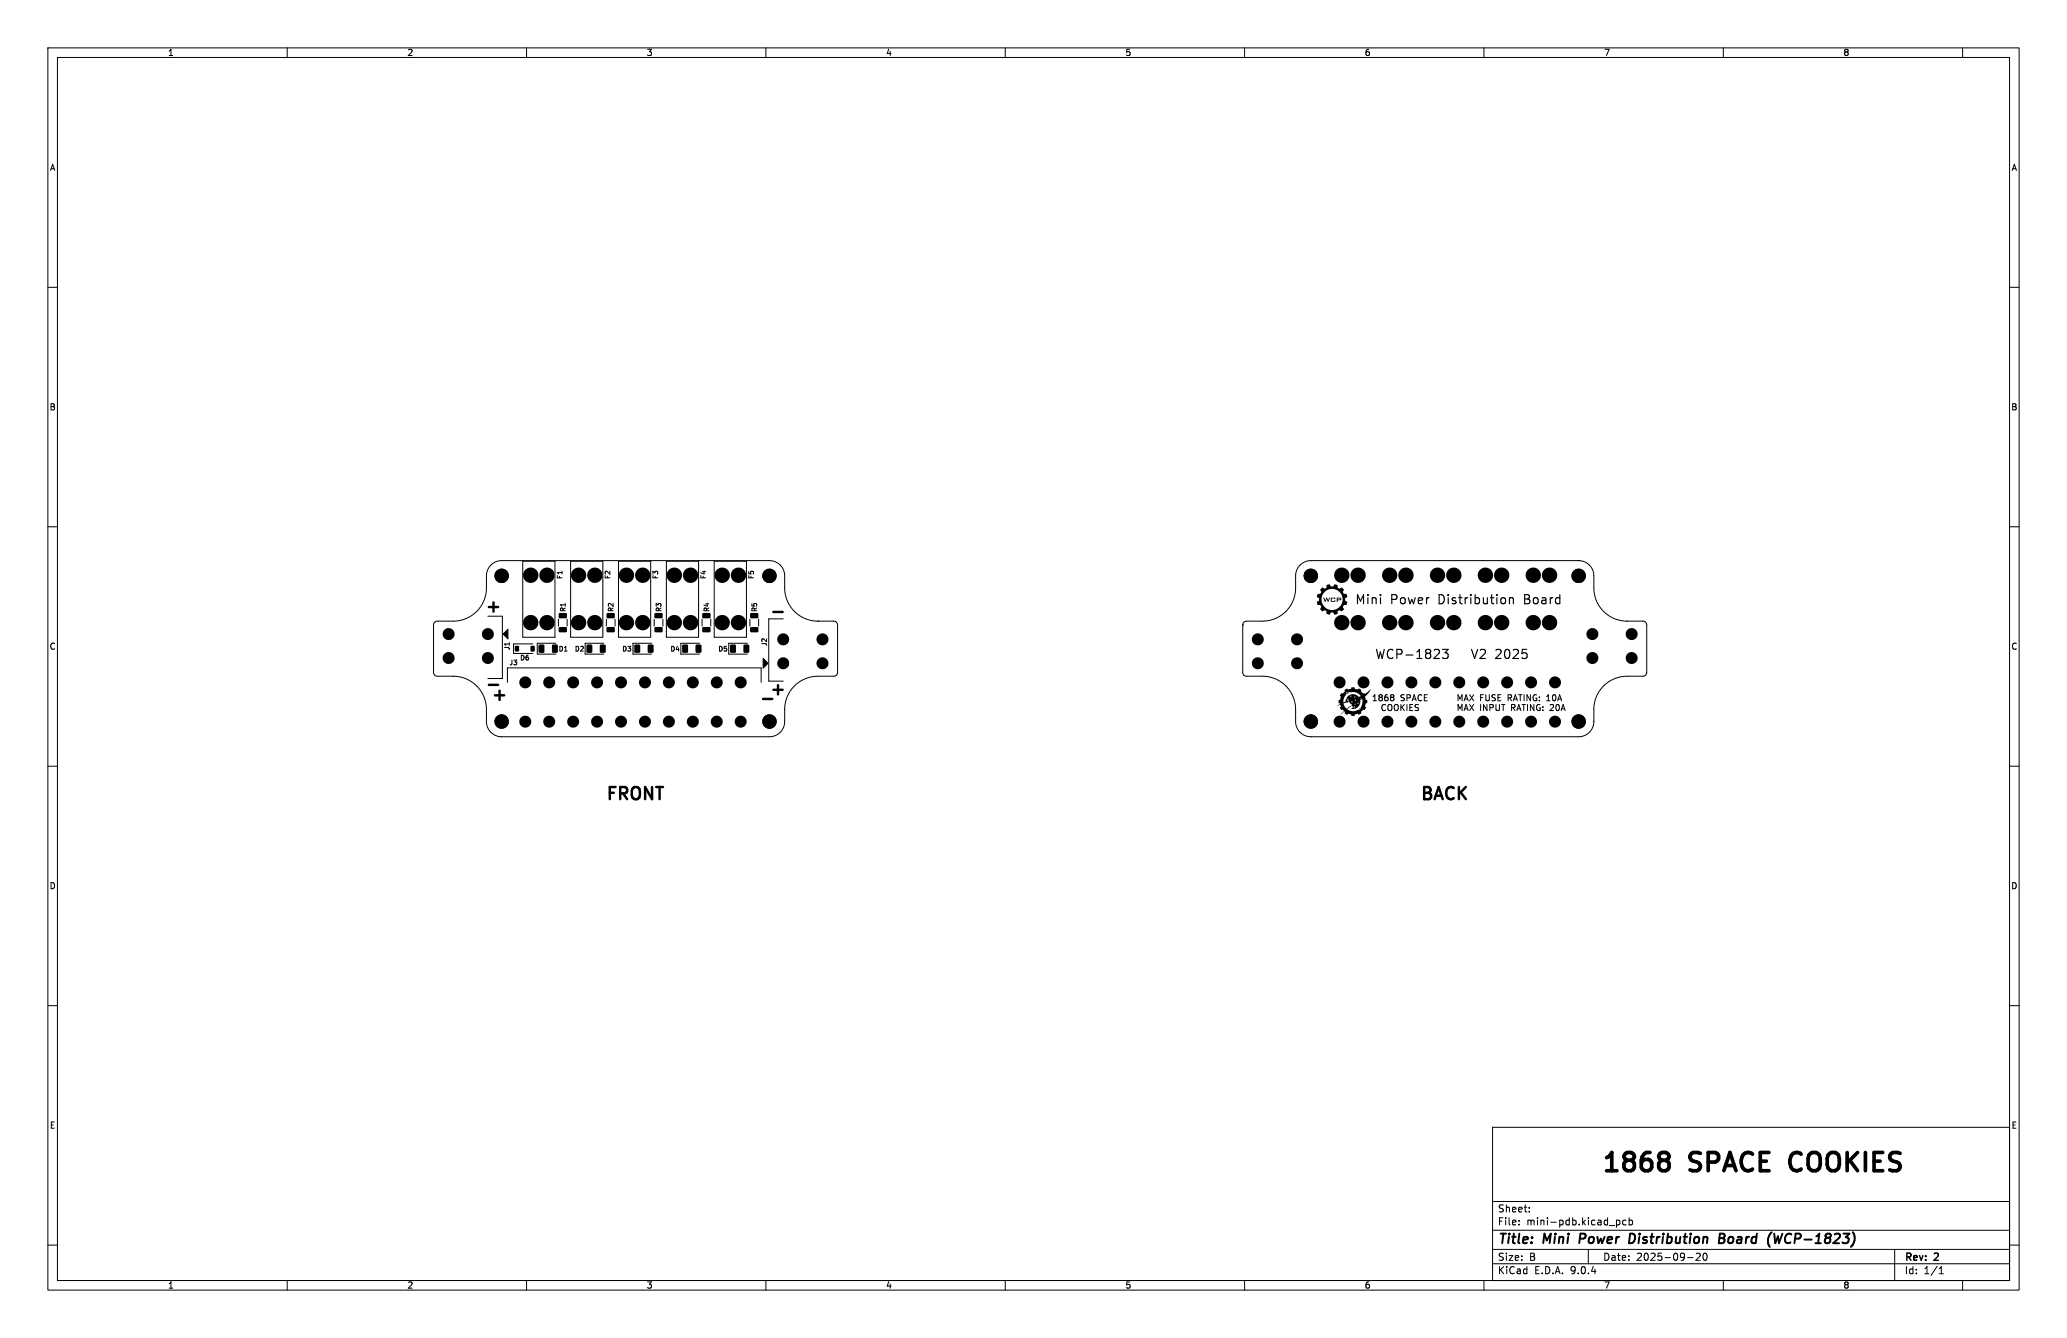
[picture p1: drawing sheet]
<svg xmlns="http://www.w3.org/2000/svg" width="432mm" height="279mm" viewBox="0 0 432 279" stroke-linecap="round" stroke-linejoin="round" font-family="sans-serif">
<defs><g id="words">
<g font-size="5.3">
<text x="334.4" y="245.8">1868</text>
<text x="353.3" y="245.8">SPACE</text>
<text x="375.7" y="245.8">COOKIES</text>
</g>
<g font-size="3.5">
<text x="126.3" y="167.8">FRONT</text>
<text x="296.4" y="167.8">BACK</text>
</g>
<g font-size="2.8">
<text x="312.8" y="260.3">Title:</text>
<text x="322.5" y="260.3">Mini</text>
<text x="330.8" y="260.3">Power</text>
<text x="342" y="260.3">Distribution</text>
<text x="361.5" y="260.3">Board</text>
<text x="372.5" y="260.3">(WCP-1823)</text>
</g>
<g font-size="2.1">
<text x="312.8" y="256.1">File:</text>
<text x="312.8" y="253.4">Sheet:</text>
<text x="318.9" y="256.1">mini-pdb.kicad_pcb</text>
<text x="312.8" y="263.5">Size:</text>
<text x="319.5" y="263.5">B</text>
<text x="334.8" y="263.5">Date:</text>
<text x="341.8" y="263.5">2025-09-20</text>
<text x="397.8" y="263.7">Rev:</text>
<text x="404.2" y="263.7">2</text>
<text x="312.8" y="266.3">KiCad</text>
<text x="320.5" y="266.3">E.D.A.</text>
<text x="328.1" y="266.3">9.0.4</text>
<text x="397.8" y="266.3">Id:</text>
<text x="401.9" y="266.3">1/1</text>
</g>
<g font-size="1.8">
<text x="35" y="11.9">1</text>
<text x="85" y="11.9">2</text>
<text x="135" y="11.9">3</text>
<text x="185" y="11.9">4</text>
<text x="235" y="11.9">5</text>
<text x="285" y="11.9">6</text>
<text x="335" y="11.9">7</text>
<text x="385" y="11.9">8</text>
<text x="10.3" y="35.9">A</text>
<text x="420.1" y="35.9">A</text>
<text x="10.3" y="85.9">B</text>
<text x="420.1" y="85.9">B</text>
<text x="10.3" y="135.9">C</text>
<text x="420.1" y="135.9">C</text>
<text x="10.3" y="185.9">D</text>
<text x="420.1" y="185.9">D</text>
<text x="10.3" y="235.9">E</text>
<text x="420.1" y="235.9">E</text>
<text x="35" y="269.3">1</text>
<text x="85" y="269.3">2</text>
<text x="135" y="269.3">3</text>
<text x="185" y="269.3">4</text>
<text x="235" y="269.3">5</text>
<text x="285" y="269.3">6</text>
<text x="335" y="269.3">7</text>
<text x="385" y="269.3">8</text>
</g>
</g></defs>
<g fill="none" stroke="#000" stroke-width=".21">
<path d="M10 10h411.8v259.4h-411.8zM12 12h407.8v255.4h-407.8zM60 10v2M110 10v2M160 10v2M210 10v2M260 10v2M310 10v2M360 10v2M410 10v2M10 60h2M419.8 60h2"/>
<path d="M10 110h2M109.2 117.2h6.7v15.9h-6.7zM117.4 119.6h-1l.3 .3M117.4 119.3v.6M119.2 117.2h6.7v15.9h-6.7zM127.4 119.3v.6l-.7-.6-.3 .2 .1 .4M129.2 117.2h6.7v15.9h-6.7zM136.4 119.9v-.6l.4 .3 .1-.3h.4v.6M139.2 117.2h6.7v15.9h-6.7zM146.7 119.4h.7M147.1 119.2v.7l-.7-.3M149.2 117.2h6.7v15.9h-6.7z"/>
<path d="M156.4 119.3v.5l.5 .1-.1-.5 .5-.1v.6M329.8 117.1h-56.6l-1.4 .7-.9 1.2-.2 1-.1 3.1-.2 1.5-.7 1.7-1.1 1.4-1.3 1-1.5 .7-1.7 .3h-3.8l-.5 .3-.2 .5M329.8 117.1l.8 .1 .9 .3 .6 .6 .5 .7 .3 1.1 .1 3.3 .2 1.4 .8 1.7 1.1 1.5 1.3 1 1.5 .6 1.6 .3h3.8l.5 .3 .2 .5-.1 10.3-.6 .4h-3.7l-1.6 .3-1.6 .7-1.4 1.1-1 1.2-.7 1.4-.3 1.7-.1 3.8-.5 1.1-.9 .8-.8 .4-.9 .1h-56M329.8 117.1h.1M419.8 110h2M101.9 128.7h3v13h-3M105.4 135.2h.8l.2 .4M106.4 134.5h-1l.3 .3M106.4 134.2v.6M106.9 137.8v.9l-.3 .1M107.3 137.8h.6l-.3 .4 .3 .1v.4h-.6M108.9 136.8a.51 .51 0 0 1 .6 .5 .51 .51 0 0 1-.6 .5z"/>
<path d="M110.3 136.8l-.4 .3v.5l.1 .2 .4-.1-.1-.4-.3-.1-.1 .2M111.3 134.5h-4v2h4M116.1 134.3h-3.9v2.3h3.9M116.4 120.2v.5h1M116.7 129.3v1.4M116.9 120.3v.4M117 135a.51 .51 0 0 1 .5 .5 .51 .51 0 0 1-.5 .5zM117.6 127.5v-.4l-.4-.1-.1 .5h1M117.9 136h.6M117.9 135.2l.3-.2v1M118.1 126.3h-1l.3 .3M118.1 127l-.5 .3"/>
<path d="M118.1 126v.6M118.5 129.3v1.4M120.3 135a.51 .51 0 0 1 .6 .5 .51 .51 0 0 1-.6 .5zM121.3 135.1l.4-.1 .2 .2-.7 .8h.7M126.1 134.3h-3.9v2.3h3.9M126.4 120.2v.5h1M126.7 129.3v1.4M126.9 120.3v.4M127.6 127.5v-.4l-.4-.1-.1 .5h1M128.1 127l-.5 .3M128.1 126v.6l-.7-.6-.3 .2 .1 .4M128.5 129.3v1.4"/>
<path d="M130.2 135a.51 .51 0 0 1 .6 .5 .51 .51 0 0 1-.6 .5zM131.1 135h.7l-.4 .3 .3 .1v.5h-.6M136.1 134.3h-3.9v2.3h3.9M136.4 120.2v.5h1M136.7 129.3v1.4M136.9 120.3v.4M137.1 126.6v-.6l.4 .3 .1-.2h.4v.5M137.6 127.5v-.4l-.4-.1-.1 .5h1M138.1 127l-.5 .3M138.5 129.3v1.4M140.3 135a.51 .51 0 0 1 .6 .5 .51 .51 0 0 1-.6 .5zM141.5 134.9l-.2 .7h.6"/>
<path d="M141.7 135.3v.7M146.1 134.3h-3.9v2.3h3.9M146.4 120.2v.5h1M146.7 129.3v1.4M146.9 120.3v.4M147.4 126.1h.7M147.6 127.5v-.3a.27 .27 0 0 0-.3-.2 .27 .27 0 0 0-.2 .2v.3h1M147.7 126v.6l-.7-.3M148.1 127l-.5 .3M148.5 129.3v1.4M150.3 135a.51 .51 0 0 1 .6 .5 .51 .51 0 0 1-.6 .5zM151.8 135h-.5v.4h.4l.1 .5h-.5"/>
<path d="M156.1 134.3h-3.9v2.3h3.9M156.4 120.2v.5h1M156.7 129.3v1.4M156.9 120.3v.4M157.1 126.1v.4l.5 .1-.1-.5h.5v.5M157.6 127.5v-.4l-.4-.1-.1 .5h1M158.1 127l-.5 .3M158.5 129.3v1.4M159.1 134.4h.9l.1 .4M160.1 133.4v.6l-.7-.6-.3 .2 .1 .4M163.6 129.2h-3v13h3M170.9 129.7l-1.6-.2-1.5-.5-1.4-.9-1.1-1.1-.8-1.4-.4-1.4-.2-4.2-.2-1-.9-1.2-1.5-.7h-56.5l-1.1 .2-1.1 .7-.8 1.1-.2 .9v3.1l-.2 1.4-.7 1.7-1.1 1.5-1.5 1.1-1.6 .7-1.5 .2h-3.7l-.6 .4-.1 10.3 .2 .5 .4 .3h3.9l1.6 .3 1.4 .6 1.3 1 1.2 1.4 .8 1.8 .2 1.5v3.2l.4 1.1 .5 .7 .6 .6 .8 .3 .9 .1"/>
<path d="M170.9 129.7h.1M170.9 129.7h3.4l.4 .2 .2 .3v10.5l-.2 .3-.4 .2h-3.7l-1.2 .2-1.3 .4-1.1 .6-1.3 1.1-1 1.4-.6 1.6-.2 1.7M259.6 130.5v9.9l.1 .4 .6 .4h3.7l1.4 .2 1.6 .6 1.4 1 1.2 1.5 .8 1.8 .2 1.4 .1 3.3 .3 1.1 .5 .7 .7 .6 .8 .3 .8 .1M259.6 130.5h.1M10 160h2M104.8 153.8h.1M106 142.5v-3h53v3M163.9 148.2v2.5M163.9 150.7h.1M163.9 148.2h.1M163.9 150.7l-.2 1.2-.7 1-.9 .7-1.2 .2h-56.1M273.8 153.8h.1"/>
<path d="M286.8 146.3h.8M286.8 145.4l.4-.3v1.2M288.3 145.6a.27 .27 0 0 1-.3-.3 .27 .27 0 0 1 .3-.2h.2l.3 .2-.3 .3M288.3 145.6l-.2 .3v.2l.2 .2h.2l.3-.2v-.2l-.3-.3M288.3 145.6h.2M289.4 147.2a.56 .56 0 0 0-.8 .5 .56 .56 0 0 0 .8 .6M289.9 145.1h-.4l-.2 .3v.7l.2 .2 .4-.1v-.6h-.4l-.2 .2M290 147.3a.43 .43 0 0 1 .5-.2 .43 .43 0 0 1 .3 .4v.5a.42 .42 0 0 1-.5 .4 .42 .42 0 0 1-.4-.4zM290.7 145.6a.27 .27 0 0 1-.2-.3 .27 .27 0 0 1 .2-.2h.3a.27 .27 0 0 1 .2 .2 .27 .27 0 0 1-.2 .3M290.7 145.6l-.2 .3v.2l.2 .2h.3l.2-.2-.1-.4-.1-.1M290.7 145.6h.3M291.3 147.3a.43 .43 0 0 1 .5-.2 .43 .43 0 0 1 .3 .4v.5a.42 .42 0 0 1-.4 .4 .42 .42 0 0 1-.4-.4z"/>
<path d="M292.6 147.1v1.3M292.8 147.7l.6 .7M293.4 145.1h-.5a.35 .35 0 0 0-.2 .4 .35 .35 0 0 0 .4 .2 .31 .31 0 0 1 .3 .3 .31 .31 0 0 1-.3 .3h-.5M293.4 147.1l-.8 .7M293.9 145.7h.5a.34 .34 0 0 0 .3-.3 .34 .34 0 0 0-.3-.3h-.5v1.2M293.9 147.1v1.3M294.5 147.7h.4M295 146.3l.4-1.2 .5 1.2M295.1 147.1h-.6v1.3h.6M295.1 146h.6M296.3 147.2l-.4-.1a.31 .31 0 0 0-.3 .3 .31 .31 0 0 0 .3 .3l.3 .1 .1 .3-.2 .3-.5-.1M297 145.2a.56 .56 0 0 0-.8 .5 .56 .56 0 0 0 .8 .5"/>
<path d="M297.5 145.7h.5M298.1 145.1h-.6v1.2h.6M304.6 146.3v-1.2l.4 .9 .4-.9v1.2M304.6 148.4v-1.3l.4 .9 .4-.9v1.3M305.9 148.4l.4-1.3 .4 1.3M305.9 146.3l.4-1.2 .4 1.2M306 148h.6M306 146h.6M307 145.1l.9 1.2M307 147.1l.9 1.3M307.9 147.1l-.9 1.3M307.9 145.1l-.9 1.2"/>
<path d="M309.3 145.7h.4M309.3 147.1v1.3M309.9 145.1h-.6v1.2M310.4 145.1v1l.2 .2h.3l.2-.2v-1M310.6 147.1v1.3l-.7-1.3v1.3M311.2 147.8l.6-.1 .1-.5-.7-.1v1.3M312.4 145.1h-.5a.35 .35 0 0 0-.2 .4 .35 .35 0 0 0 .4 .2 .31 .31 0 0 1 .3 .3 .31 .31 0 0 1-.3 .3h-.4M312.5 147.1v1l.3 .3 .3-.1 .1-.2v-1M312.9 145.7h.5M313.5 145.1h-.6v1.2h.6M313.7 147.1h.7M314 147.1v1.3"/>
<path d="M315 145.7h.7v-.5l-.7-.1v1.2M315.4 145.7l.4 .6M315.8 147.8h.5a.34 .34 0 0 0 .2-.4 .34 .34 0 0 0-.2-.3h-.5v1.3M316.1 147.8l.4 .6M316.1 146.3l.5-1.2 .4 1.2M316.3 146h.6M316.9 148.4l.4-1.3 .4 1.3M317 148h.6M317.2 145.1h.8M317.6 145.1v1.2M318 147.1h.7M318.3 147.1v1.3"/>
<path d="M318.4 145.1v1.2M319.1 147.1v1.3M319.7 145.1v1.2l-.7-1.2v1.2M320.4 147.1v1.3l-.7-1.3v1.3M321 145.1a.58 .58 0 0 0-.8 .6 .58 .58 0 0 0 .8 .5v-.4h-.2M321.6 146.2v.1M321.6 145.6v.1M321.7 147.2a.58 .58 0 0 0-.7 .6 .58 .58 0 0 0 .8 .5v-.5h-.3M322.3 148.3v.1M322.3 147.6v.1M323.1 146.3h.7M323.1 145.4l.4-.3v1.2"/>
<path d="M323.8 147.2l.5-.1 .2 .4-.7 .9h.7M324.4 145.2a.36 .36 0 0 1 .5-.1 .36 .36 0 0 1 .1 .5v.5a.31 .31 0 0 1-.3 .2 .31 .31 0 0 1-.3-.2zM325.1 147.2a.37 .37 0 0 1 .5 0 .37 .37 0 0 1 .2 .4l-.1 .5-.2 .3a.69 .69 0 0 1-.4-1.2zM325.4 146.3l.4-1.2 .4 1.2M325.5 146h.6M326.1 148.4l.4-1.3 .5 1.3M326.2 148h.6M419.8 160h2M10 210h2M419.8 210h2M311.8 235.4h108v32h-108zM10 260h2"/>
<path d="M311.8 256.9h108M311.8 250.9h108M317.3 255.6v.2M317.3 254.9v.1M319.5 252.9v.2M319.5 252.2v.1M337.7 254.8v1.5M337.7 254.9l.4-.1 .3 .3-.1 .6h-.6M339.7 254.9l-.4-.1-.3 .3 .1 .6h.6M340.3 254.9l.5-.1 .2 .3-.1 .6h-.6M340.3 254.3v1.5M419.8 260h2"/>
<path d="M60 267.4v2M110 267.4v2M160 267.4v2M210 267.4v2M260 267.4v2M310 267.4v2M311.8 263.9h108M311.8 260.9h108M331.8 260.9v3M352.5 262.6h1.2M354.3 261.8l.6-.1 .3 .4-.9 1.1h.9M355.9 261.8l.2-.1a.8 .8 0 0 1 .5 .7 .8 .8 0 0 1-.5 .8l-.2-.2-.1-.4z"/>
<path d="M360 267.4v2M395.8 260.9v6.5M405.1 266h.9M405.1 264.9l.4-.4v1.5M410 267.4v2"/>
</g>
<path d="M330.2 257.6l-.3 2M341.3 257.7l-.8-.1-.2 2h.5l.5-.3M359.2 258.6h.6M359.3 257.6h.7l.2 .2 .1 .4-.5 .4 .3 .1a.58 .58 0 0 1-.3 .9h-.7zM370.1 257.3l-.1 .1M370.6 257.6l.3 2 .5-1.4 .2 1.4 .7-2" fill="none" stroke="#000" stroke-width=".4"/>
<path d="M347.2 240.7h.8a.82 .82 0 0 1 .7 .8 .82 .82 0 0 1-.7 .8M347.2 242.3h.8M348 242.3l.5 .4 .2 .3v.7l-.4 .6-.3 .2h-.8M374.3 241.2a2.64 2.64 0 0 0 0 2.7" fill="none" stroke="#000" stroke-width=".76"/>
<g fill="#000">
<path d="M107.6 134.9l.6-.1 .2 .2v.8l-.1 .3h-.5l-.2-.2zM110.9 134.9l.6-.1 .2 .2v.8l-.1 .3h-.6l-.2-.2zM112.6 134.7l.9-.1 .2 .1v1.4l-.1 .2h-.9l-.2-.1zM115.4 134.7l.9-.1 .2 .1v1.4l-.1 .2h-.9l-.2-.1zM116.8 131l1.5-.1 .1 .3v.7l-.2 .1h-1.4l-.1-.2zM116.8 128.1l1.5-.1 .1 .2v.8l-.2 .1h-1.4l-.1-.2zM122.6 134.7l.9-.1 .2 .1v1.4l-.1 .2h-.9l-.2-.1zM125.4 134.7l.9-.1 .2 .1v1.4l-.1 .2h-.9l-.2-.1zM126.8 128.1l1.5-.1 .1 .2v.8l-.2 .1h-1.4l-.1-.2zM126.8 131l1.5-.1 .1 .3v.7l-.2 .1h-1.4l-.1-.2zM132.6 134.7l.9-.1 .2 .1v1.4l-.1 .2h-.9l-.2-.1zM135.4 134.7l.9-.1 .2 .1v1.4l-.1 .2h-.9l-.2-.1z"/>
<path d="M136.8 131l1.5-.1 .1 .3v.7l-.2 .1h-1.4l-.1-.2zM136.8 128.1l1.5-.1 .1 .2v.8l-.2 .1h-1.4l-.1-.2zM142.6 134.7l.9-.1 .2 .1v1.4l-.1 .2h-.9l-.2-.1zM145.4 134.7l.9-.1 .2 .1v1.4l-.1 .2h-.9l-.2-.1zM146.8 128.1l1.5-.1 .1 .2v.8l-.2 .1h-1.4l-.1-.2zM146.8 131l1.5-.1 .1 .3v.7l-.2 .1h-1.4l-.1-.2zM152.6 134.7l.9-.1 .2 .1v1.4l-.1 .2h-.9l-.2-.1zM155.4 134.7l.9-.1 .2 .1v1.4l-.1 .2h-.9l-.2-.1zM156.8 128.1l1.5-.1 .1 .2v.8l-.2 .1h-1.4l-.1-.2zM156.8 131l1.5-.1 .1 .3v.7l-.2 .1h-1.4l-.1-.2zM276.4 124.8h.2l.2 .6 .3-.6h.1l.3 .6 .2-.6h.2l-.5 .9-.3-.6-.2 .6h-.2zM278.1 124.8h.8v.3l-.7-.1v.5h.5l.1-.2 .2 .1-.1 .2h-.9z"/>
<path d="M276 122.9l.2-.2 .5 .2 .4-.2v-.2a.48 .48 0 0 1 .5-.5 .48 .48 0 0 1 .5 .5h.4l.3-.5 .6 .2v.5l.4 .2 .5-.2 .2 .2a.6 .6 0 0 1 .1 .8l.1 .3h.3a.33 .33 0 0 1 .4 .1 .33 .33 0 0 1 0 .4v.2l-.4 .2v.5l.2 .1a.5 .5 0 0 1 .1 .8l-.6 .1-.2 .3 .2 .6a.68 .68 0 0 1-1 .2l-.3 .1v.6l-.6 .2-.3-.5h-.5l-.2 .5-.6-.2-.1-.5-.4-.3-.1 .1a.5 .5 0 0 1-.7-.1 .5 .5 0 0 1 .1-.7l-.2-.4h-.5l-.2-.6 .4-.3 .1-.2h.5a2.2 2.2 0 0 0 3.2 1.9 2.2 2.2 0 0 0 .2-3.8 2.2 2.2 0 0 0-3.4 1.7v.2h-.5l-.2-.3a.41 .41 0 0 1-.3-.4 .41 .41 0 0 1 .1-.4l.6-.1 .2-.4-.1-.2a.29 .29 0 0 1-.1-.2 .29 .29 0 0 1 .2-.3zM279.2 124.8l1 .1v.4h-.4a.24 .24 0 0 0-.3 .1 .24 .24 0 0 0-.1 .3h-.2v-.7h.3v.2h.5v-.2h-.8zM281.4 144.6h.5l-.7 .5 .1-.2h.2h-.2zM280.2 144.8h.3l.5-.4-.1-.3 .5-.3 .2 .2 .6-.2 .1-.3h.6h-.6h.6l.1 .3 .6 .2 .3-.2 .5 .3-.1 .3 .4 .4h.4l.1 .1 1.1-1-.3 .7-.9 .9 .2 .6 .3 .1v.6l-.3 .1-.2 .6 .3 .3-.2 .3-.1 .2-.4-.1-.4 .4 .1 .4-.5 .3-.3-.3-.6 .2-.1 .3h-.5l-.2-.3-.5-.2-.3 .3-.5-.3h3.5h-3.5v-.4l-.8 .6 .7-.7-.3-.3-.3 .1-.3-.5 .2-.3-.1-.3-.7 .2 .7-.4-.4-.2v-.3h1v.2l.4-.2 .3-.7 .4 .8-1 .3v.2l.6 .9 .3-.1h-.2l.8-.5 .1 .1-.9 .6 .7 .3 .9 .1 1-.3 .2-.2h1.1h-1.1l1.1-.1h-1.1l.1-.2h1h-1l.3-.9-.1-.9-.3 .3-.1 .7-.3 .6-.5 .4-.7 .1h-.3l.2-.3 .2 .1v-.1l.3 .1 .1-.1-.1-.2-.3 .2-.4-.4v-.3h.6l.1 .2 .2-.1v-.2l-.9 .1-.3-.2h1.6v.2h.2l.1-.2h-1.9l-.2-.2h.5l.1 .1h.2l-.1-.2-.7 .1-.2-.3 1.6 .1 .1-.2-.1-.1-.2 .2h-1.3l.1-.1-.1-.2-.2 .2-.1-.3 2.7 .1 .4-.3-.4 .2h-2.7l-.1-.2h1.7l.2-.1-.1-.2h-.2v.2h-1.5l.1-.2 .8 .1v-.2l-.2-.1-.1 .2h-.5l1-.4 .8 .1 .6 .4 .4-.2-.9-.6h1.2l-3.2-.2-.7 1.3-.1 .7h-1v-.3l.4-.1 .1-.6-.2-.2zM283.7 148.2l.5-.4-.2 .3z"/>
<circle cx="93.7" cy="132.4" r="1.25"/>
<circle cx="93.7" cy="137.4" r="1.25"/>
<circle cx="93.7" cy="137.4" r=".7"/>
<circle cx="93.7" cy="132.4" r=".7"/>
<circle cx="101.9" cy="137.4" r="1.25"/>
<circle cx="101.9" cy="132.4" r="1.25"/>
<circle cx="101.9" cy="137.4" r=".7"/>
<circle cx="101.9" cy="132.4" r=".7"/>
<circle cx="104.8" cy="120.2" r="1.5"/>
<circle cx="110.9" cy="130" r="1.6"/>
<circle cx="110.9" cy="120.1" r="1.6"/>
<circle cx="110.9" cy="130" r=".8"/>
<circle cx="110.9" cy="120.1" r=".8"/>
<circle cx="114.3" cy="130" r="1.6"/>
<circle cx="114.3" cy="120.1" r="1.6"/>
<circle cx="114.3" cy="130" r=".8"/>
<circle cx="114.3" cy="120.1" r=".8"/>
<circle cx="120.9" cy="130" r="1.6"/>
<circle cx="120.9" cy="120.1" r="1.6"/>
<circle cx="120.9" cy="130" r=".8"/>
<circle cx="120.9" cy="120.1" r=".8"/>
<circle cx="124.3" cy="130" r="1.6"/>
<circle cx="124.3" cy="120.1" r="1.6"/>
<circle cx="124.3" cy="130" r=".8"/>
<circle cx="124.3" cy="120.1" r=".8"/>
<circle cx="130.9" cy="130" r="1.6"/>
<circle cx="130.9" cy="120.1" r="1.6"/>
<circle cx="130.9" cy="130" r=".8"/>
<circle cx="130.9" cy="120.1" r=".8"/>
<circle cx="134.3" cy="130" r="1.6"/>
<circle cx="134.3" cy="120.1" r="1.6"/>
<circle cx="134.3" cy="130" r=".8"/>
<circle cx="134.3" cy="120.1" r=".8"/>
<circle cx="140.9" cy="130" r="1.6"/>
<circle cx="140.9" cy="120.1" r="1.6"/>
<circle cx="140.9" cy="130" r=".8"/>
<circle cx="140.9" cy="120.1" r=".8"/>
<circle cx="144.3" cy="130" r="1.6"/>
<circle cx="144.3" cy="120.1" r="1.6"/>
<circle cx="144.3" cy="130" r=".8"/>
<circle cx="144.3" cy="120.1" r=".8"/>
<circle cx="150.9" cy="130" r="1.6"/>
<circle cx="150.9" cy="120.1" r="1.6"/>
<circle cx="150.9" cy="130" r=".8"/>
<circle cx="150.9" cy="120.1" r=".8"/>
<circle cx="154.3" cy="130" r="1.6"/>
<circle cx="154.3" cy="120.1" r="1.6"/>
<circle cx="154.3" cy="130" r=".8"/>
<circle cx="154.3" cy="120.1" r=".8"/>
<circle cx="160.7" cy="120.2" r="1.5"/>
<circle cx="163.6" cy="138.5" r="1.25"/>
<circle cx="163.6" cy="133.5" r="1.25"/>
<circle cx="163.6" cy="133.5" r=".7"/>
<circle cx="163.6" cy="138.5" r=".7"/>
<circle cx="171.8" cy="133.5" r="1.25"/>
<circle cx="171.8" cy="138.5" r="1.25"/>
<circle cx="171.8" cy="138.5" r=".7"/>
<circle cx="171.8" cy="133.5" r=".7"/>
<circle cx="262.8" cy="138.5" r="1.25"/>
<circle cx="262.8" cy="133.5" r="1.25"/>
<circle cx="262.8" cy="138.5" r=".7"/>
<circle cx="262.8" cy="133.5" r=".7"/>
<circle cx="271" cy="133.5" r="1.25"/>
<circle cx="271" cy="138.5" r="1.25"/>
<circle cx="271" cy="138.5" r=".7"/>
<circle cx="271" cy="133.5" r=".7"/>
<circle cx="273.8" cy="120.2" r="1.5"/>
<circle cx="280.3" cy="130" r="1.6"/>
<circle cx="280.3" cy="120.1" r="1.6"/>
<circle cx="280.3" cy="130" r=".8"/>
<circle cx="280.3" cy="120.1" r=".8"/>
<circle cx="283.7" cy="130" r="1.6"/>
<circle cx="283.7" cy="120.1" r="1.6"/>
<circle cx="283.7" cy="130" r=".8"/>
<circle cx="283.7" cy="120.1" r=".8"/>
<circle cx="290.3" cy="130" r="1.6"/>
<circle cx="290.3" cy="120.1" r="1.6"/>
<circle cx="290.3" cy="130" r=".8"/>
<circle cx="290.3" cy="120.1" r=".8"/>
<circle cx="293.7" cy="130" r="1.6"/>
<circle cx="293.7" cy="120.1" r="1.6"/>
<circle cx="293.7" cy="130" r=".8"/>
<circle cx="293.7" cy="120.1" r=".8"/>
<circle cx="300.3" cy="130" r="1.6"/>
<circle cx="300.3" cy="120.1" r="1.6"/>
<circle cx="300.3" cy="130" r=".8"/>
<circle cx="300.3" cy="120.1" r=".8"/>
<circle cx="303.7" cy="130" r="1.6"/>
<circle cx="303.7" cy="120.1" r="1.6"/>
<circle cx="303.7" cy="130" r=".8"/>
<circle cx="303.7" cy="120.1" r=".8"/>
<circle cx="310.3" cy="130" r="1.6"/>
<circle cx="310.3" cy="120.1" r="1.6"/>
<circle cx="310.3" cy="130" r=".8"/>
<circle cx="310.3" cy="120.1" r=".8"/>
<circle cx="313.7" cy="130" r="1.6"/>
<circle cx="313.7" cy="120.1" r="1.6"/>
<circle cx="313.7" cy="130" r=".8"/>
<circle cx="313.7" cy="120.1" r=".8"/>
<circle cx="320.3" cy="130" r="1.6"/>
<circle cx="320.3" cy="120.1" r="1.6"/>
<circle cx="320.3" cy="130" r=".8"/>
<circle cx="320.3" cy="120.1" r=".8"/>
<circle cx="323.7" cy="130" r="1.6"/>
<circle cx="323.7" cy="120.1" r="1.6"/>
<circle cx="323.7" cy="130" r=".8"/>
<circle cx="323.7" cy="120.1" r=".8"/>
<circle cx="329.8" cy="120.2" r="1.5"/>
<circle cx="332.7" cy="132.4" r="1.25"/>
<circle cx="332.7" cy="137.4" r="1.25"/>
<circle cx="332.7" cy="137.4" r=".7"/>
<circle cx="332.7" cy="132.4" r=".7"/>
<circle cx="340.9" cy="132.4" r="1.25"/>
<circle cx="340.9" cy="137.4" r="1.25"/>
<circle cx="340.9" cy="137.4" r=".7"/>
<circle cx="340.9" cy="132.4" r=".7"/>
<circle cx="104.8" cy="150.7" r="1.5"/>
<circle cx="109.7" cy="150.7" r="1.25"/>
<circle cx="109.7" cy="142.5" r="1.25"/>
<circle cx="109.7" cy="150.7" r=".7"/>
<circle cx="109.7" cy="142.5" r=".7"/>
<circle cx="114.7" cy="150.7" r="1.25"/>
<circle cx="114.7" cy="142.5" r="1.25"/>
<circle cx="114.7" cy="150.7" r=".7"/>
<circle cx="114.7" cy="142.5" r=".7"/>
<circle cx="119.7" cy="150.7" r="1.25"/>
<circle cx="119.7" cy="142.5" r="1.25"/>
<circle cx="119.7" cy="150.7" r=".7"/>
<circle cx="119.7" cy="142.5" r=".7"/>
<circle cx="124.7" cy="150.7" r="1.25"/>
<circle cx="124.7" cy="142.5" r="1.25"/>
<circle cx="124.7" cy="150.7" r=".7"/>
<circle cx="124.7" cy="142.5" r=".7"/>
<circle cx="129.7" cy="150.7" r="1.25"/>
<circle cx="129.7" cy="142.5" r="1.25"/>
<circle cx="129.7" cy="150.7" r=".7"/>
<circle cx="129.7" cy="142.5" r=".7"/>
<circle cx="134.7" cy="150.7" r="1.25"/>
<circle cx="134.7" cy="142.5" r="1.25"/>
<circle cx="134.7" cy="150.7" r=".7"/>
<circle cx="134.7" cy="142.5" r=".7"/>
<circle cx="139.7" cy="150.7" r="1.25"/>
<circle cx="139.7" cy="142.5" r="1.25"/>
<circle cx="139.7" cy="150.7" r=".7"/>
<circle cx="139.7" cy="142.5" r=".7"/>
<circle cx="144.7" cy="150.7" r="1.25"/>
<circle cx="144.7" cy="142.5" r="1.25"/>
<circle cx="144.7" cy="150.7" r=".7"/>
<circle cx="144.7" cy="142.5" r=".7"/>
<circle cx="149.7" cy="150.7" r="1.25"/>
<circle cx="149.7" cy="142.5" r="1.25"/>
<circle cx="149.7" cy="150.7" r=".7"/>
<circle cx="149.7" cy="142.5" r=".7"/>
<circle cx="154.7" cy="150.7" r="1.25"/>
<circle cx="154.7" cy="142.5" r="1.25"/>
<circle cx="154.7" cy="150.7" r=".7"/>
<circle cx="154.7" cy="142.5" r=".7"/>
<circle cx="160.7" cy="150.7" r="1.5"/>
<circle cx="273.8" cy="150.7" r="1.5"/>
<circle cx="279.8" cy="150.7" r="1.25"/>
<circle cx="279.8" cy="142.5" r="1.25"/>
<circle cx="279.8" cy="150.7" r=".7"/>
<circle cx="279.8" cy="142.5" r=".7"/>
<circle cx="284.8" cy="150.7" r="1.25"/>
<circle cx="284.8" cy="142.5" r="1.25"/>
<circle cx="284.8" cy="150.7" r=".7"/>
<circle cx="284.8" cy="142.5" r=".7"/>
<circle cx="289.8" cy="150.7" r="1.25"/>
<circle cx="289.8" cy="142.5" r="1.25"/>
<circle cx="289.8" cy="150.7" r=".7"/>
<circle cx="289.8" cy="142.5" r=".7"/>
<circle cx="294.8" cy="150.7" r="1.25"/>
<circle cx="294.8" cy="142.5" r="1.25"/>
<circle cx="294.8" cy="150.7" r=".7"/>
<circle cx="294.8" cy="142.5" r=".7"/>
<circle cx="299.8" cy="150.7" r="1.25"/>
<circle cx="299.8" cy="142.5" r="1.25"/>
<circle cx="299.8" cy="150.7" r=".7"/>
<circle cx="299.8" cy="142.5" r=".7"/>
<circle cx="304.8" cy="150.7" r="1.25"/>
<circle cx="304.8" cy="142.5" r="1.25"/>
<circle cx="304.8" cy="150.7" r=".7"/>
<circle cx="304.8" cy="142.5" r=".7"/>
<circle cx="309.8" cy="150.7" r="1.25"/>
<circle cx="309.8" cy="142.5" r="1.25"/>
<circle cx="309.8" cy="150.7" r=".7"/>
<circle cx="309.8" cy="142.5" r=".7"/>
<circle cx="314.8" cy="150.7" r="1.25"/>
<circle cx="314.8" cy="142.5" r="1.25"/>
<circle cx="314.8" cy="150.7" r=".7"/>
<circle cx="314.8" cy="142.5" r=".7"/>
<circle cx="319.8" cy="150.7" r="1.25"/>
<circle cx="319.8" cy="142.5" r="1.25"/>
<circle cx="319.8" cy="150.7" r=".7"/>
<circle cx="319.8" cy="142.5" r=".7"/>
<circle cx="324.8" cy="150.7" r="1.25"/>
<circle cx="324.8" cy="142.5" r="1.25"/>
<circle cx="324.8" cy="150.7" r=".7"/>
<circle cx="324.8" cy="142.5" r=".7"/>
<circle cx="329.8" cy="150.7" r="1.5"/>
</g>
<g fill="none" stroke="#000" stroke-width=".24">
<path d="M283.6 126.1v-1.9l.6 1.3 .7-1.3v1.9M285.8 124.2v.2M285.8 124.8v1.3M286.7 125a.47 .47 0 0 1 .8 .1v1M286.7 124.8v1.3M287.5 135.6l.5 1.9 .4-1.4 .3 1.4 .5-1.9M288.4 124.2v.2M288.4 124.8v1.3M290.7 125.2h.8a.52 .52 0 0 0 .4-.5 .52 .52 0 0 0-.4-.5h-.8v1.9M291 135.8a.77 .77 0 0 0-1 0 .77 .77 0 0 0-.2 .9 .71 .71 0 0 0 .4 .7 .71 .71 0 0 0 .8-.1M291.8 136.6h.7a.52 .52 0 0 0 .4-.5 .52 .52 0 0 0-.4-.5h-.7v1.9M292.7 124.9h.7l.2 .3v.5a.52 .52 0 0 1-.5 .4 .52 .52 0 0 1-.5-.4v-.5z"/>
<path d="M293.7 136.8h1.5M294.2 124.8l.4 1.3 .3-.9 .4 .9 .3-1.3M296 136.1l.5-.5v1.9M296 137.5h1.1M296.3 125.4l.9-.1-.1-.4-.5-.1-.3 .3 .1 .9h.7M298 124.8v1.3M298.2 136.4a.41 .41 0 0 1-.4-.4 .41 .41 0 0 1 .4-.4h.3a.41 .41 0 0 1 .4 .4 .41 .41 0 0 1-.4 .4M298.2 136.4l-.4 .4 .1 .5 .3 .2 .5-.1 .2-.3-.1-.5-.3-.2M298.2 136.4h.3M298.5 124.8l-.3 .1-.2 .3M299.6 135.8l.3-.2h.4a.53 .53 0 0 1 .3 .8l-1.1 1.1h1.2M300.6 124.2a1.01 1.01 0 0 1 1 .5 1.01 1.01 0 0 1-.1 1.2l-.9 .2z"/>
<path d="M301.3 135.6h1.2l-.6 .7 .5 .2v.8l-.2 .2h-.6l-.3-.2M302.5 124.2v.2M302.5 124.8v1.3M304.1 124.9l-.5-.1-.2 .3v.2l.7 .2v.5h-.7M304.7 124.8h.7M305 124.2v1.6l.1 .2 .3 .1M306.1 124.8v1.3M306.6 124.8l-.3 .1-.2 .3M307.3 124.2v.2M307.3 124.8v1.3M307.4 135.6l.6 1.9 .7-1.9M308.2 124.2v1.8h.7l.2-.3-.1-.7-.3-.2-.5 .1"/>
<path d="M309.2 135.8l.3-.2h.5l.2 .2 .1 .3-.1 .3-1.1 1.1h1.2M309.9 124.8v1.1a.48 .48 0 0 0 .8 0M310.7 124.8v1.3M311.3 124.8h.8M311.6 124.2v1.6l.1 .2 .4 .1M312.5 135.8l.3-.2h.4a.53 .53 0 0 1 .3 .8l-1.1 1.1h1.2M312.7 124.2v.2M312.7 124.8v1.3M313.7 124.9l.5-.1 .3 .4v.5l-.3 .4-.5-.1-.2-.3v-.5zM314.5 135.8a.46 .46 0 0 1 .5-.2 .46 .46 0 0 1 .3 .4v1.1a.53 .53 0 0 1-.7 .3 .53 .53 0 0 1-.3-.6zM315.3 125l.3-.2 .5 .1v1.2M315.3 124.8v1.3"/>
<path d="M316.1 135.8l.3-.2h.4a.53 .53 0 0 1 .3 .8l-1.1 1.1h1.2M318.5 124.2h.6a.46 .46 0 0 1 .4 .4 .46 .46 0 0 1-.4 .5 .51 .51 0 0 1 .5 .4 .51 .51 0 0 1-.4 .6h-.7zM318.5 125.1h.6M318.9 135.6h-.9l-.1 .9 .3-.2 .6 .1 .2 .3-.1 .6-.2 .2h-.5l-.3-.2M320.4 125a.52 .52 0 0 1 .5-.2 .52 .52 0 0 1 .4 .4v.5a.52 .52 0 0 1-.5 .4 .52 .52 0 0 1-.5-.4zM322.1 124.9l.6-.1 .3 .3v.9l-.7 .1a.37 .37 0 0 1-.3-.4 .37 .37 0 0 1 .3-.4h.7M323.9 124.8v1.3M324.4 124.8l-.4 .1-.1 .3M325.9 124.2v1.8h-.8l-.2-.3 .1-.7 .3-.2 .6 .1"/>
</g>
<path d="M102.1 126.8h2M103.1 125.8v1.9M161.6 127.8h1.9M102.1 143h2M103.4 145.2h1.9M104.4 144.2v2M159.4 146h1.9M161.6 144h1.9M162.5 143.1v1.9" fill="none" stroke="#000" stroke-width=".51"/>
<path d="M105.1 132.4l1-1v2zM159.4 137.5l1 1-1 1z" fill="#000" stroke="#000" stroke-width=".21"/>
<use href="#words"/>
</svg>
